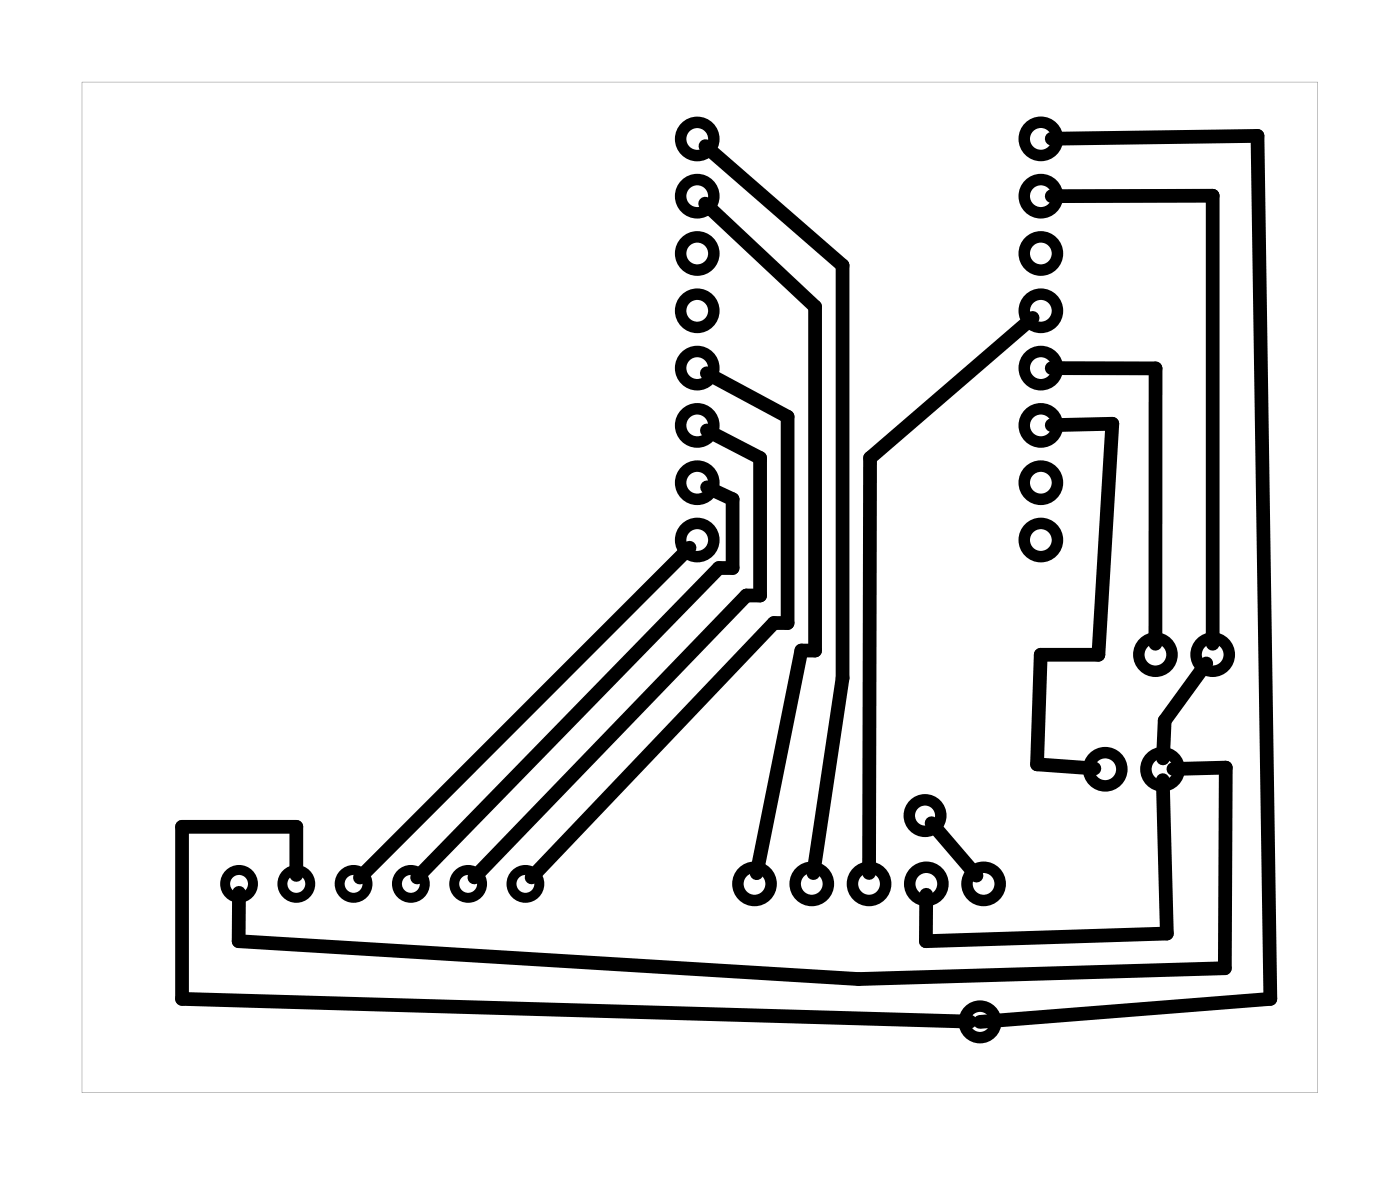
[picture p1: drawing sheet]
<svg xmlns="http://www.w3.org/2000/svg" width="62mm" height="52mm" viewBox="0 0 62 52" stroke-linecap="round" stroke-linejoin="round" font-family="sans-serif">
<path d="M3.6 3.6h54.8v44.8h-54.8zM3.6 3.6v44.8h54.8v-44.8z" fill="#000"/>
<g fill="none" stroke="#000" stroke-width=".51">
<circle cx="30.9" cy="11.2" r=".74"/>
<circle cx="30.9" cy="8.7" r=".74"/>
<circle cx="30.9" cy="6.2" r=".74"/>
<circle cx="30.9" cy="13.8" r=".74"/>
<circle cx="30.9" cy="16.3" r=".74"/>
<circle cx="30.9" cy="18.9" r=".74"/>
<circle cx="46.2" cy="13.8" r=".74"/>
<circle cx="46.2" cy="18.9" r=".74"/>
<circle cx="46.2" cy="16.3" r=".74"/>
<circle cx="46.2" cy="11.2" r=".74"/>
<circle cx="46.2" cy="8.7" r=".74"/>
<circle cx="46.2" cy="6.2" r=".74"/>
<circle cx="30.9" cy="23.9" r=".74"/>
<circle cx="30.9" cy="21.4" r=".74"/>
<circle cx="33.5" cy="39.2" r=".74"/>
<circle cx="36" cy="39.2" r=".74"/>
<circle cx="38.5" cy="39.2" r=".74"/>
<circle cx="41" cy="36.1" r=".7"/>
<circle cx="41.1" cy="39.2" r=".74"/>
<circle cx="43.6" cy="39.2" r=".74"/>
<circle cx="46.2" cy="23.9" r=".74"/>
<circle cx="46.2" cy="21.4" r=".74"/>
<circle cx="49" cy="34.1" r=".74"/>
<circle cx="51.2" cy="29" r=".74"/>
<circle cx="51.6" cy="34.1" r=".74"/>
<circle cx="53.8" cy="29" r=".74"/>
<circle cx="43.5" cy="45.3" r=".7"/>
</g>
<g fill="none" stroke="#000" stroke-width=".44">
<circle cx="10.6" cy="39.2" r=".62"/>
<circle cx="13.1" cy="39.2" r=".62"/>
<circle cx="15.7" cy="39.2" r=".62"/>
<circle cx="18.2" cy="39.2" r=".62"/>
<circle cx="20.8" cy="39.2" r=".62"/>
<circle cx="23.3" cy="39.2" r=".62"/>
</g>
<g fill="none" stroke="#000" stroke-width=".61">
<path d="M31.3 9l4.8 4.6v15.2h-.6l-1.9 9.9M31.3 6.5l6.1 5.3v18.3l-1.3 8.6M31.3 16.5l3.6 2v9.1h-.6l-10.7 11.3M31.4 19.1l2.3 1.2v6.1h-.6l-12.1 12.5M45.8 14.1l-7.2 6.2-.1 18.4M46.6 8.7h7.2v19.8M46.6 16.3h4.6v12.2M46.6 6.1l9.2-.1 .5 38.3-12.8 1M46.6 18.8h2.7l-.6 10.2h-2.5l-.2 4.9 2.5 .2M13.1 38.8v-2.2h-5v7.7l34.9 1M30.6 24.3l-14.6 14.6M31.4 21.6l1.1 .5v3.1h-.6l-13.4 13.7"/>
<path d="M41.3 36.5l2 2.3M51.6 34.6l.1 6.8-10.6 .3v-2M52 34.1l2.4-.1-.1 8.9-16.2 .5-27.5-1.7v-2.1M53.5 29.4l-1.8 2.5-.1 1.7"/>
</g>
</svg>
